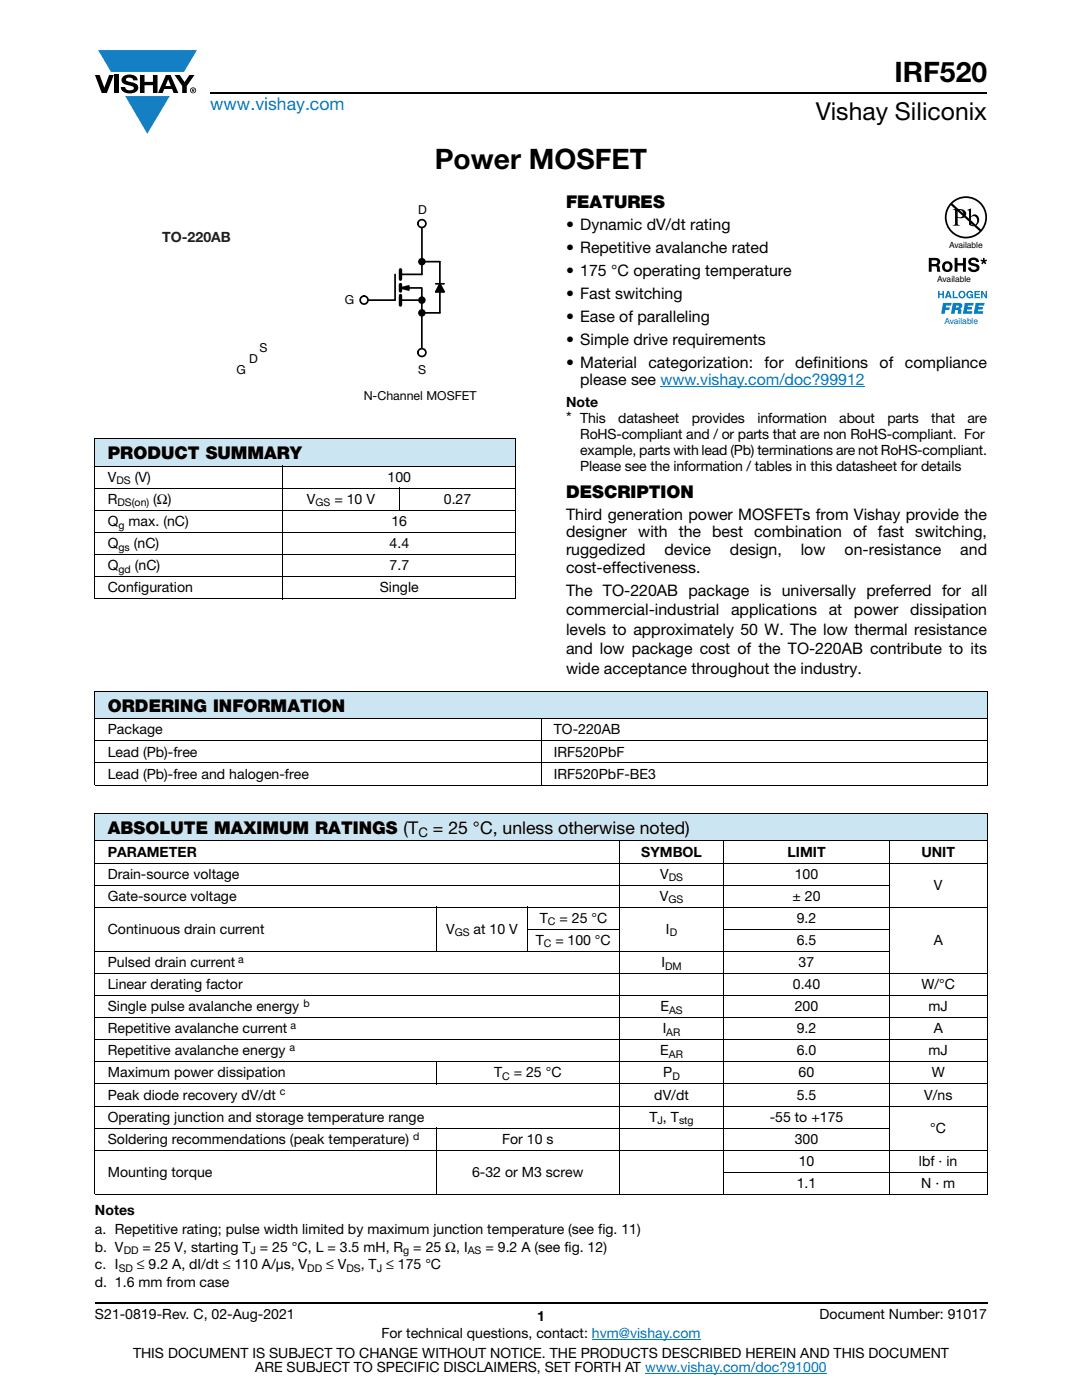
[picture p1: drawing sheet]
<svg xmlns="http://www.w3.org/2000/svg" width="216mm" height="279mm" viewBox="0 0 216 279" stroke-linecap="round" stroke-linejoin="round" font-family="sans-serif">
<defs><g id="words">
<g font-size="5.6">
<text x="178.5" y="16.4">IRF520</text>
<text x="86.7" y="33.8">Power MOSFET</text>
</g>
<text font-size="4.9" x="162.8" y="24">Vishay Siliconix</text>
<text font-size="3.5" fill="#007ec4" x="42" y="21.9">www.vishay.com</text>
<g font-size="3.5">
<text x="112.9" y="41.5">FEATURES</text>
<text x="21.5" y="91.5">PRODUCT SUMMARY</text>
<text x="112.9" y="99.4">DESCRIPTION</text>
<text x="21.5" y="142.1">ORDERING INFORMATION</text>
<text x="21.5" y="166.4">ABSOLUTE MAXIMUM RATINGS (T</text>
<text x="86.4" y="166.4">= 25 °C, unless otherwise noted)</text>
</g>
<g font-size="3.2">
<text x="112.9" y="45.9">• Dynamic dV/dt rating</text>
<text x="112.9" y="50.5">• Repetitive avalanche rated</text>
<text x="112.9" y="55">• 175 °C operating temperature</text>
<text x="112.9" y="59.6">• Fast switching</text>
<text x="112.9" y="64.2">• Ease of paralleling</text>
<text x="112.9" y="68.8">• Simple drive requirements</text>
<text x="112.9" y="73.4">• Material</text>
<text x="115.8" y="76.9">please see www.vishay.com/doc?99912</text>
<text x="129.4" y="73.4">categorization:</text>
<text x="152.6" y="73.4">for</text>
<text x="158.7" y="73.4">definitions</text>
<text x="175.5" y="73.4">of</text>
<text x="180.6" y="73.4">compliance</text>
<text x="112.9" y="84.4">*</text>
<text x="112.9" y="103.7">Third generation power MOSFETs from Vishay provide the</text>
<text x="112.9" y="107.3">designer with the best combination of fast switching,</text>
<text x="112.9" y="110.8">ruggedized</text>
<text x="132.6" y="110.8">device</text>
<text x="145.7" y="110.8">design,</text>
<text x="159.8" y="110.8">low</text>
<text x="168.5" y="110.8">on-resistance</text>
<text x="191.6" y="110.8">and</text>
<text x="112.9" y="114.3">cost-effectiveness.</text>
<text x="112.9" y="118.9">The TO-220AB package is universally preferred for all</text>
<text x="112.9" y="122.8">commercial-industrial</text>
<text x="145.9" y="122.8">applications</text>
<text x="165.4" y="122.8">at</text>
<text x="170.4" y="122.8">power</text>
<text x="181.6" y="122.8">dissipation</text>
<text x="112.9" y="130.5">and low package cost of the TO-220AB contribute to its</text>
<text x="112.9" y="126.7">levels to approximately 50 W. The low thermal resistance</text>
<text x="112.9" y="134.4">wide acceptance throughout the industry.</text>
</g>
<text font-size="2.8" fill="#211e1e" x="32.4" y="48.4">TO-220AB</text>
<g font-size="2.8">
<text x="112.9" y="81.3">Note</text>
<text x="115.8" y="84.4">This</text>
<text x="115.8" y="87.6">RoHS-compliant and / or parts that are non RoHS-compliant. For</text>
<text x="123.4" y="84.4">datasheet</text>
<text x="138" y="84.4">provides</text>
<text x="151.1" y="84.4">information</text>
<text x="167.5" y="84.4">about</text>
<text x="177.1" y="84.4">parts</text>
<text x="185.8" y="84.4">that</text>
<text x="193.1" y="84.4">are</text>
<text x="115.8" y="90.8">example, parts with lead (Pb) terminations are not RoHS-compliant.</text>
<text x="115.8" y="94">Please see the information / tables in this datasheet for details</text>
<text x="21.5" y="100.5">R</text>
<text x="21.5" y="96.1">V</text>
<text x="26.9" y="96.1">(V)</text>
<text x="30.6" y="100.5">(Ω)</text>
<text x="61.2" y="100.5">V</text>
<text x="66.7" y="100.5">= 10 V</text>
<text x="77.3" y="96.1">100</text>
<text x="88.6" y="100.5">0.27</text>
<text x="21.5" y="105">Q</text>
<text x="25.7" y="105">max. (nC)</text>
<text x="78.1" y="105">16</text>
<text x="21.5" y="109.4">Q</text>
<text x="21.5" y="113.8">Q</text>
<text x="26.7" y="109.4">(nC)</text>
<text x="26.9" y="113.8">(nC)</text>
<text x="77.7" y="113.8">7.7</text>
<text x="77.7" y="109.4">4.4</text>
<text x="21.5" y="118.2">Configuration</text>
<text x="75.8" y="118.2">Single</text>
<text x="21.5" y="146.6">Package</text>
<text x="110.5" y="146.6">TO-220AB</text>
<text x="21.5" y="151">Lead (Pb)-free</text>
<text x="21.5" y="155.4">Lead (Pb)-free and halogen-free</text>
<text x="110.5" y="155.4">IRF520PbF-BE3</text>
<text x="110.5" y="151">IRF520PbF</text>
<text x="21.5" y="170.9">PARAMETER</text>
<text x="128" y="170.9">SYMBOL</text>
<text x="157.1" y="170.9">LIMIT</text>
<text x="183.9" y="170.9">UNIT</text>
<text x="21.5" y="175.3">Drain-source voltage</text>
<text x="21.5" y="179.8">Gate-source voltage</text>
<text x="131.7" y="179.8">V</text>
<text x="131.7" y="175.3">V</text>
<text x="158.1" y="179.8">± 20</text>
<text x="158.6" y="175.3">100</text>
<text x="186.4" y="177.5">V</text>
<text x="107.7" y="184.2">T</text>
<text x="111.7" y="184.2">= 25 °C</text>
<text x="159" y="184.2">9.2</text>
<text x="21.5" y="186.4">Continuous drain current</text>
<text x="89" y="186.4">V</text>
<text x="94.5" y="186.4">at 10 V</text>
<text x="106.9" y="188.6">T</text>
<text x="110.8" y="188.6">= 100 °C</text>
<text x="132.9" y="186.4">I</text>
<text x="159" y="188.6">6.5</text>
<text x="186.3" y="188.6">A</text>
<text x="21.5" y="193">Pulsed drain current</text>
<text x="21.5" y="197.4">Linear derating factor</text>
<text x="132" y="193">I</text>
<text x="158.2" y="197.4">0.40</text>
<text x="159.4" y="193">37</text>
<text x="183.8" y="197.4">W/°C</text>
<text x="21.5" y="201.8">Single pulse avalanche energy</text>
<text x="131.8" y="201.8">E</text>
<text x="158.6" y="201.8">200</text>
<text x="185.3" y="201.8">mJ</text>
<text x="21.5" y="206.2">Repetitive avalanche current</text>
<text x="132.2" y="206.2">I</text>
<text x="159" y="206.2">9.2</text>
<text x="186.3" y="206.2">A</text>
<text x="21.5" y="210.6">Repetitive avalanche energy</text>
<text x="21.5" y="215">Maximum power dissipation</text>
<text x="98.6" y="215">T</text>
<text x="102.5" y="215">= 25 °C</text>
<text x="131.7" y="210.6">E</text>
<text x="132.3" y="215">P</text>
<text x="159" y="210.6">6.0</text>
<text x="159.4" y="215">60</text>
<text x="185.3" y="210.6">mJ</text>
<text x="185.9" y="215">W</text>
<text x="21.5" y="219.5">Peak diode recovery dV/dt</text>
<text x="130.6" y="219.5">dV/dt</text>
<text x="159" y="219.5">5.5</text>
<text x="184.4" y="219.5">V/ns</text>
<text x="21.5" y="223.9">Operating junction and storage temperature range</text>
<text x="129.6" y="223.9">T , T</text>
<text x="153.6" y="223.9">-55 to +175</text>
<text x="185.6" y="226.1">°C</text>
<text x="21.5" y="228.3">Soldering recommendations (peak temperature)</text>
<text x="100.2" y="228.3">For 10 s</text>
<text x="158.6" y="228.3">300</text>
<text x="159.4" y="232.7">10</text>
<text x="183.4" y="232.7">lbf · in</text>
<text x="21.5" y="234.9">Mounting torque</text>
<text x="94.2" y="234.9">6-32 or M3 screw</text>
<text x="159" y="237.1">1.1</text>
<text x="183.8" y="237.1">N · m</text>
<text x="18.9" y="242.4">Notes</text>
<text x="18.9" y="249.8">b. V</text>
<text x="18.9" y="246.3">a. Repetitive rating; pulse width limited by maximum junction temperature (see fig. 11)</text>
<text x="28.4" y="249.8">= 25 V, starting T = 25 °C, L = 3.5 mH, R</text>
<text x="82.5" y="249.8">= 25 Ω, I</text>
<text x="96.9" y="249.8">= 9.2 A (see fig. 12)</text>
<text x="18.9" y="256.8">d. 1.6 mm from case</text>
<text x="18.9" y="253.3">c. I</text>
<text x="27.3" y="253.3">≤ 9.2 A, dI/dt ≤ 110 A/μs, V</text>
<text x="65.1" y="253.3">≤ V</text>
<text x="72" y="253.3">, T ≤ 175 °C</text>
<text x="18.9" y="263.3">S21-0819-Rev. C, 02-Aug-2021</text>
<text x="107.2" y="263.6">1</text>
<text x="163.6" y="263.3">Document Number: 91017</text>
<text x="76.1" y="267.1">For technical questions, contact: hvm@vishay.com</text>
<text x="26.5" y="271">THIS DOCUMENT IS SUBJECT TO CHANGE WITHOUT NOTICE. THE PRODUCTS DESCRIBED HEREIN AND THIS DOCUMENT</text>
<text x="50.9" y="273.8">ARE SUBJECT TO SPECIFIC DISCLAIMERS, SET FORTH AT www.vishay.com/doc?91000</text>
</g>
<text font-size="2.6" x="83.5" y="167.1">C</text>
<g font-size="2.5">
<text x="83.4" y="42.8">D</text>
<text x="68.8" y="60.7">G</text>
<text x="51.8" y="70.2">S</text>
<text x="47.2" y="74.7">G</text>
<text x="49.7" y="72.5">D</text>
<text x="83.4" y="74.6">S</text>
<text x="72.6" y="79.8">N-Channel MOSFET</text>
</g>
<g font-size="2.1">
<text x="23.2" y="96.6">DS</text>
<text x="23.4" y="101">DS(on)</text>
<text x="62.9" y="101">GS</text>
<text x="23.6" y="105.5">g</text>
<text x="23.6" y="109.9">gs</text>
<text x="23.6" y="114.3">gd</text>
<text x="133.4" y="175.9">DS</text>
<text x="109.3" y="184.7">C</text>
<text x="133.4" y="180.3">GS</text>
<text x="90.7" y="186.9">GS</text>
<text x="108.5" y="189.1">C</text>
<text x="133.6" y="186.9">D</text>
<text x="47.5" y="192.2">a</text>
<text x="132.7" y="193.5">DM</text>
<text x="60.5" y="201">b</text>
<text x="133.5" y="202.3">AS</text>
<text x="57.8" y="209.8">a</text>
<text x="57.9" y="205.4">a</text>
<text x="132.9" y="206.7">AR</text>
<text x="100.2" y="215.5">C</text>
<text x="133.5" y="211.1">AR</text>
<text x="134.2" y="215.5">D</text>
<text x="55.8" y="218.6">c</text>
<text x="82.4" y="227.4">d</text>
<text x="131.2" y="224.4">J</text>
<text x="135.5" y="224.4">stg</text>
<text x="24.7" y="250.3">DD</text>
<text x="50" y="250.3">J</text>
<text x="80.5" y="250.3">g</text>
<text x="93.3" y="250.3">AS</text>
<text x="23.7" y="253.8">SD</text>
<text x="61.3" y="253.8">DD</text>
<text x="69.1" y="253.8">DS</text>
<text x="75.2" y="253.8">J</text>
</g>
<g font-size="1.7">
<text x="189.4" y="49.6">Available</text>
<text x="187" y="56.2">Available</text>
</g>
<text font-size="1.7" fill="#0160ae" x="188.5" y="64.6">Available</text>
</g></defs>
<g fill="#147fc3">
<path d="M19.6 10h19.7l-2.6 4.3h-1.1h-13.5z"/>
<path d="M25 19.2h8.9l-4.5 7.5z"/>
</g>
<g fill="#000">
<path d="M18.9 15h1l.9 2.5 1-2.5h.9l-1.4 3.6h-1zM22.9 15h.9v3.6h-.9zM24.6 15.3a2.1 2.1 0 0 1 2.8 .3l.1 .4h-.9a.79 .79 0 0 0-.7-.5 .79 .79 0 0 0-.8 .4l.3 .3 1 .2a1.08 1.08 0 0 1 1.2 1 1.08 1.08 0 0 1-1.1 1.2 1.73 1.73 0 0 1-2.4-1.2h.9a.96 .96 0 0 0 .8 .6 .96 .96 0 0 0 .9-.4 1.31 1.31 0 0 0-1.2-.6 1.03 1.03 0 0 1-1.1-.6 1.03 1.03 0 0 1 .2-1.1zM27.9 15h.9v1.3h1.7v-1.3h.9v3.6h-.9v-1.6h-1.7v1.6h-.9zM34.8 15h1.1l.9 1.4 1-1.4h1l-1.5 2.2v1.4h-.9v-1.4z"/>
<path d="M33.6 15.9l.5 1.3h-1.1zM33.1 15l-1.6 3.6h1l.3-.8h1.5l.3 .8h1l-1.6-3.6z"/>
<path d="M38.4 17.8h.2v.2h-.2zM38.3 17.7v.7h.1v-.3l.4 .3-.2-.3 .2-.2-.1-.2z"/>
<path d="M38.1 18a.46 .46 0 0 1 .9 0 .46 .46 0 0 1-.9 0zM37.9 18a.6 .6 0 0 0 1.2 0 .6 .6 0 0 0-1.2 0z"/>
</g>
<path d="M42 18.6h155M18.9 260h178.1" fill="none" stroke="#000" stroke-width=".36"/>
<path d="M131.8 77.2h40.8M118.1 267.3h21.7M128.7 274h36.3" fill="none" stroke="#007ec4" stroke-width=".2"/>
<path d="M18.9 87.5h84.1v5.5h-84.1z" fill="#cce5f3"/>
<g fill="none" stroke="#000" stroke-width=".2">
<path d="M18.9 87.5h84.1M18.9 93h84.1M18.9 97.4h84.1M18.9 87.6v27.4M56.4 92.9v26.7M79.7 97.3v4.6M103 87.6v27.4M18.9 101.8h84.1M18.9 106.3h84.1M18.9 110.7h84.1M18.9 115.1h84.1M18.9 119.5h84.1"/>
<path d="M18.9 115.2v4.2M103 115.2v4.2"/>
</g>
<path d="M78.8 54.8v5.1h-5.6M79.9 59.9h4.3M80.1 57.5l1.5 .4v-.8l-1.6 .4h4.2v12.1M84.2 52.2h3.6M84.2 45.4v9.4h-4.3M84.2 62.4h3.6" fill="none" stroke="#000" stroke-width=".34"/>
<path d="M79.9 53.8v1.9M79.9 56.8v1.3M79.9 59v1.9" fill="none" stroke="#000" stroke-width=".68"/>
<path d="M79.9 57.5l1.7-.4v.8z" fill="#000"/>
<circle cx="72.6" cy="59.9" r=".79" fill="#fff"/>
<g fill="none" stroke="#000" stroke-width=".34">
<path d="M86.9 56.6h1.7M87.8 56.6l.9 1.7h-1.7l.8-1.7M87.8 52.2v10.2"/>
<circle cx="72.6" cy="59.9" r=".79"/>
</g>
<path d="M87.8 56.6l.9 1.7h-1.7z" fill="#000"/>
<circle cx="84.2" cy="44.6" r=".79" fill="#fff"/>
<circle cx="84.2" cy="44.6" r=".79" fill="none" stroke="#000" stroke-width=".34"/>
<circle cx="84.2" cy="70.4" r=".79" fill="#fff"/>
<g fill="none" stroke="#000" stroke-width=".34">
<circle cx="84.2" cy="59.9" r=".58"/>
<circle cx="84.2" cy="52.2" r=".58"/>
<circle cx="84.2" cy="70.4" r=".79"/>
<circle cx="84.2" cy="62.4" r=".58"/>
</g>
<g fill="#000">
<circle cx="84.2" cy="59.9" r=".58"/>
<circle cx="84.2" cy="52.2" r=".58"/>
<circle cx="84.2" cy="62.4" r=".58"/>
</g>
<g fill="#0160ae">
<path d="M187.2 58.1h.3v.5h.5v-.5h.3v1.4h-.3v-.6h-.5v.6h-.3z"/>
<path d="M190.1 58.1h.3v1.2h.7v.2h-1z"/>
<path d="M193 58.3a.68 .68 0 0 1 1.2 .2l-.9-.2a.55 .55 0 0 0-.2 .6 .55 .55 0 0 0 .4 .4l.4-.3h-.3v-.3h.6v.8h-.2l-.1-.2a.71 .71 0 0 1-1 0 .71 .71 0 0 1 .1-1z"/>
<path d="M194.5 58.1h1v.2h-.8v.3h.8v.3h-.8v.4h.8v.2h-1z"/>
<path d="M195.8 58.1h.3l.6 1v-1h.3v1.4h-.3l-.6-1v1h-.3z"/>
<path d="M188.2 60.5h1.7l-.1 .5h-1l-.1 .4h.8l-.1 .5h-.8l-.1 .7h-.7z"/>
<path d="M192.5 60.5h1.8l-.1 .5h-1.1v.3h.9l-.1 .5h-.9l-.1 .3h1.1l-.1 .5h-1.8z"/>
<path d="M194.7 60.5h1.7v.5h-1.1v.3h.8v.5h-.9l-.1 .3h1.1l-.1 .5h-1.8z"/>
<path d="M189.2 58.4l-.2 .6h.4zM189 58.1h.4l.5 1.4h-.3l-.1-.3h-.6l-.1 .3h-.3z"/>
<path d="M191.5 58.8a.47 .47 0 0 0 .9 0 .47 .47 0 0 0-.9 0zM191.2 58.8a.75 .75 0 0 1 1.5 0 .75 .75 0 0 1-1.5 0z"/>
<path d="M190.8 61l-.1 .4 .6-.1-.1-.3zM190.1 60.5l1.8 .1a.63 .63 0 0 1-.3 1l.2 .3v.7h-.7v-.6l-.3-.1h-.2l-.1 .7h-.7z"/>
</g>
<g fill="#000">
<path d="M190.5 51.5h.6v1h1.1v-1h.5v2.7h-.5v-1.2h-1.1v1.2h-.6zM193.5 51.6a1.15 1.15 0 0 1 1.9 .7h-.6v-.2a.68 .68 0 0 0-1-.1v.4l.2 .1a1.29 1.29 0 0 1 1.4 .9 1.17 1.17 0 0 1-1.1 .9 1.17 1.17 0 0 1-1.1-.9h.5l.1 .2a.67 .67 0 0 0 1.1-.1l-.3-.3-.5-.1a.81 .81 0 0 1-.9-.5 .81 .81 0 0 1 .3-1zM195.7 51.8l.4 .1v-.4h.4v.4l.4-.1 .1 .3-.5 .1 .3 .4-.2 .2-.3-.4-.3 .4-.2-.2 .3-.4-.4-.1z"/>
<path d="M185.9 51.9v.8l.9-.1a.38 .38 0 0 0 .1-.6zM185.3 51.5h1.4a.78 .78 0 0 1 .8 .4 .78 .78 0 0 1-.1 .9l-.2 .1a.97 .97 0 0 1 .4 1.2l.1 .1h-.7l-.2-1h-.9v1h-.6z"/>
<path d="M188.8 52.6a.63 .63 0 0 0-.3 .8 .63 .63 0 0 0 .8 .4 .63 .63 0 0 0 .2-.8 .63 .63 0 0 0-.7-.4zM187.9 53.2a1.1 1.1 0 0 1 2.2 0 1.1 1.1 0 0 1-2.2 0z"/>
<path d="M190 40.6a3.9 3.9 0 0 1 5.3-.1 3.9 3.9 0 0 1 .4 5.3zM189.7 41l5.8 5.1a3.9 3.9 0 0 1-5.4 .1 3.9 3.9 0 0 1-.4-5.2zM188.5 43.4a4.2 4.2 0 0 0 8.5 0 4.2 4.2 0 0 0-8.5 0z"/>
<path d="M191.1 42v1.3a.75 .75 0 0 0 1.1-.7 .75 .75 0 0 0-1.1-.6zM190.1 41.7a2.81 2.81 0 0 1 2.5 .4 .97 .97 0 0 1-.1 1.2 .97 .97 0 0 1-1.2 .2h-.2v1v.3l.5 .2h-1.5l.3-.1 .2-.4v-2.3l-.1-.2z"/>
<path d="M193.8 43.4v1.3l.1 .2a.72 .72 0 0 0 .8-.1 .72 .72 0 0 0 .3-.8 .72 .72 0 0 0-.4-.8 .72 .72 0 0 0-.8 .2zM193 41.9l.8-.3v1.6a.89 .89 0 0 1 1.1-.4 .89 .89 0 0 1 .5 1.1 1.23 1.23 0 0 1-.7 1.1 1.23 1.23 0 0 1-1.3-.1l-.1-2.7z"/>
</g>
<g fill="#cce5f3">
<path d="M18.9 137.9h178.1v5.5h-178.1z"/>
<path d="M18.9 162.3h178.1v5.5h-178.1z"/>
</g>
<g fill="none" stroke="#000" stroke-width=".2">
<path d="M18.9 137.9h178.1M18.9 138v5.4M197 138v9.8M18.9 143.4h89M18.9 147.9h178.1M18.9 152.3h178.1M18.9 156.7h178.1M18.9 143.5v13.1M107.9 143.4v13.4M108 143.4h89M197 148v8.6M18.9 162.3h178.1"/>
<path d="M18.9 167.8h178.1M18.9 172.2h178.1M18.9 176.6h158.7M18.9 162.4v75.9M123.6 167.7v70.8M144.4 167.7v70.8M177.5 167.7v70.8M197 162.4v75.9M18.9 181.1h178.1M18.9 189.9h158.7M18.9 194.3h178.1M18.9 198.7h178.1"/>
<path d="M87 181v9M105.2 185.5h18.5M105.3 181v9M144.3 185.5h33.3M18.9 203.1h178.1M18.9 207.5h178.1M18.9 211.9h178.1M18.9 216.3h178.1M87 211.8v4.6M18.9 220.7h178.1M18.9 225.1h158.7M18.9 229.6h178.1"/>
<path d="M18.9 238.4h178.1M87 225.1v13.4M144.3 234h52.7"/>
</g>
<use href="#words"/>
</svg>
